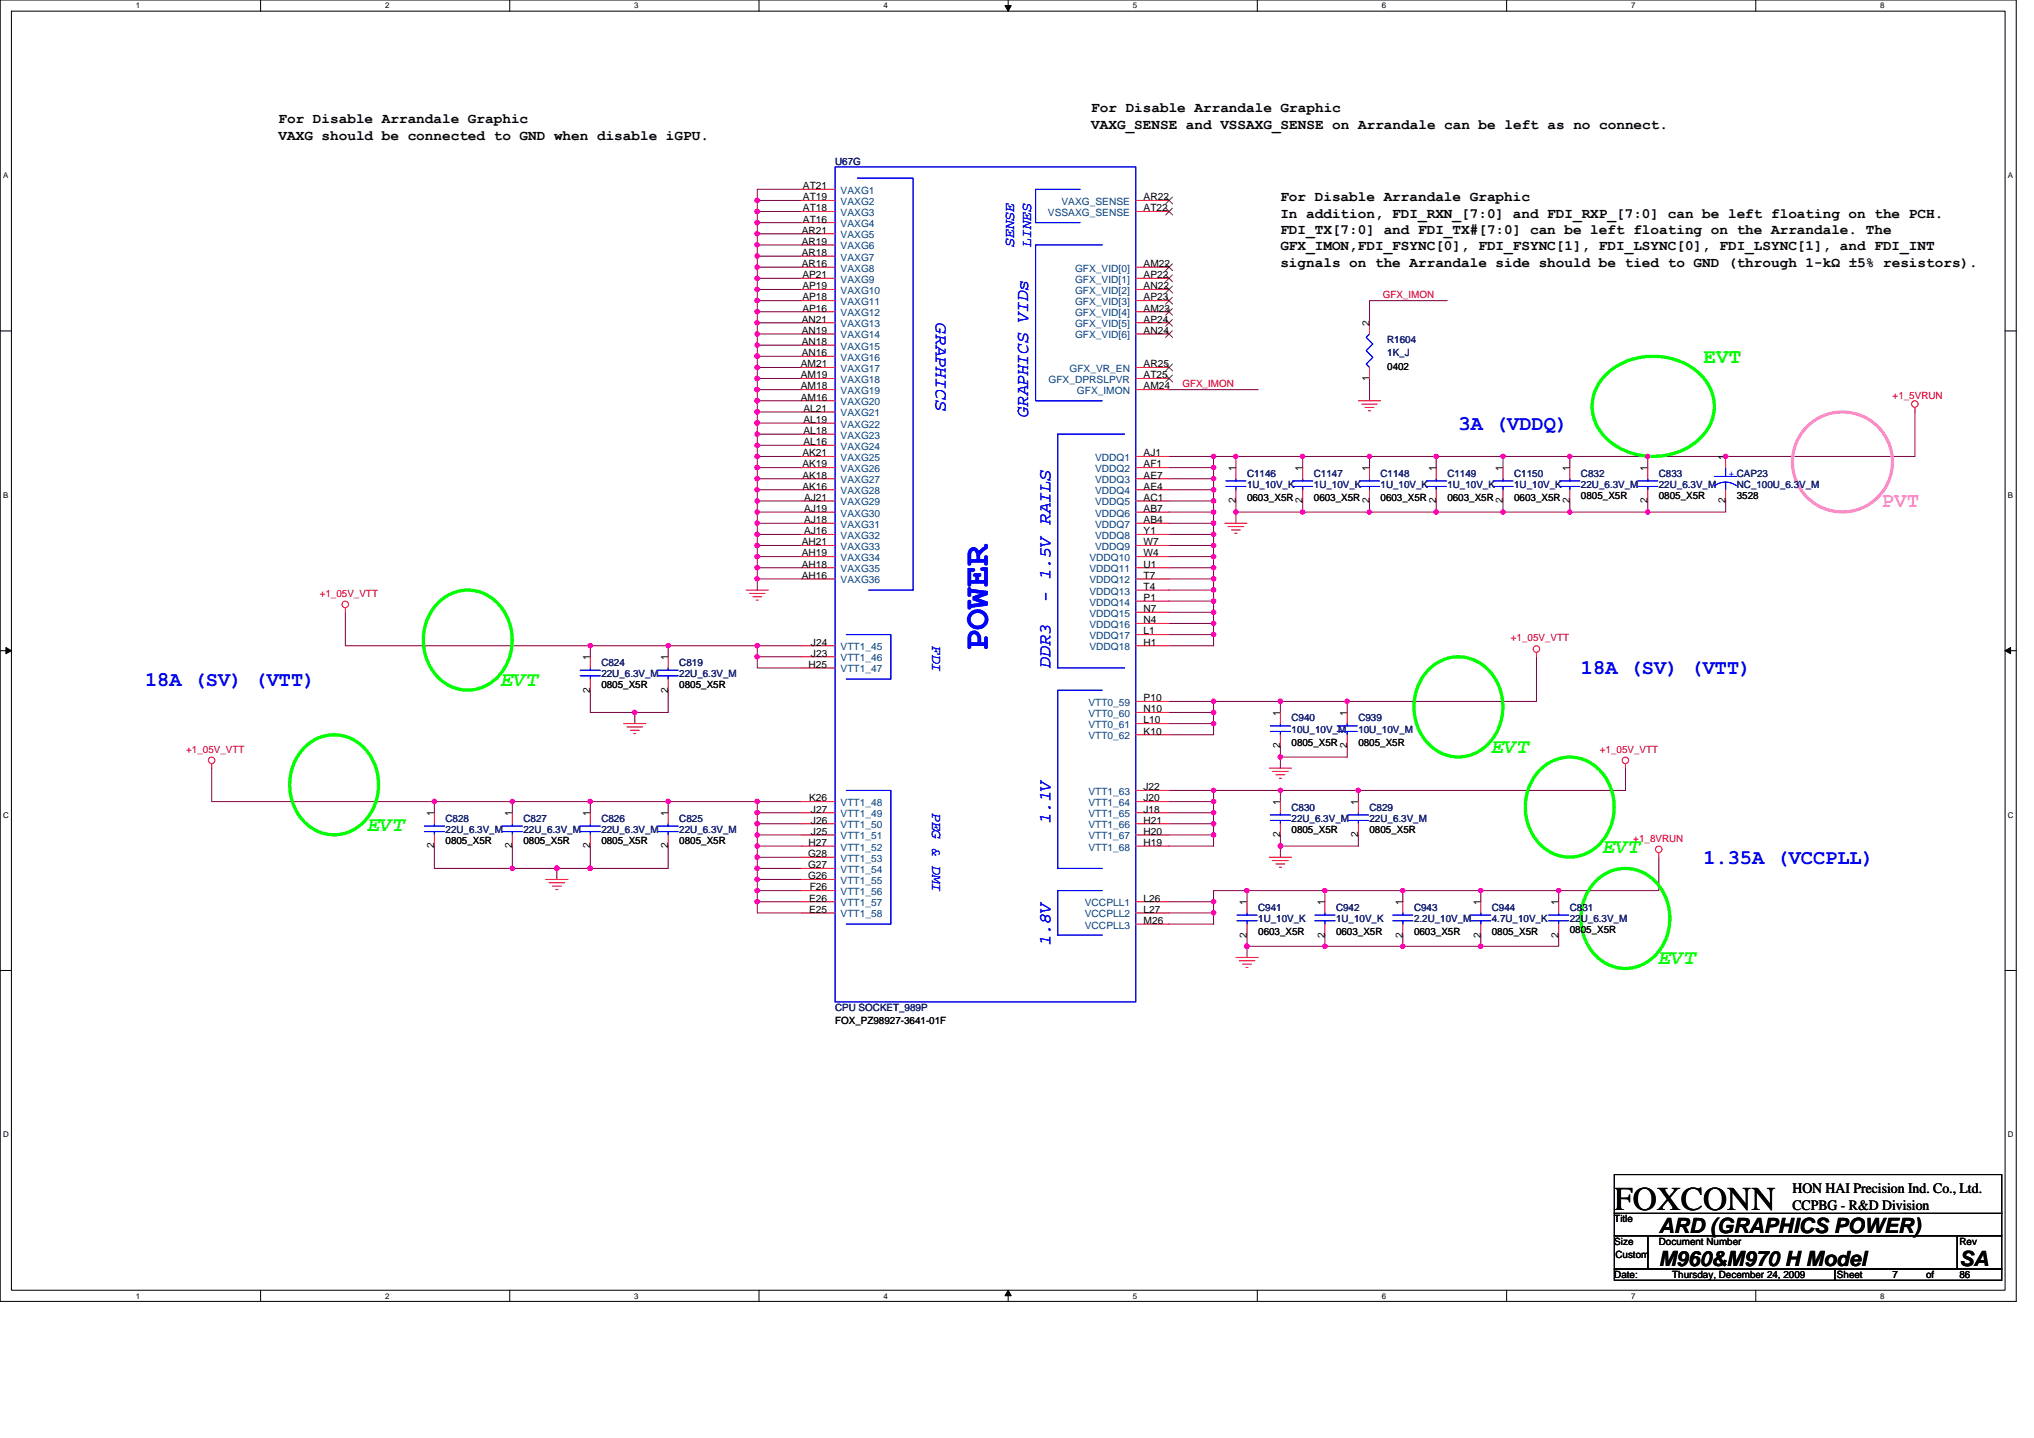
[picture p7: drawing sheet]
<svg xmlns="http://www.w3.org/2000/svg" width="297mm" height="210mm" viewBox="0 0 297 210" stroke-linecap="round" stroke-linejoin="round" font-family="sans-serif">
<defs><g id="words">
<text font-size="5.2" fill="#00f" x="144.2" y="95.1" transform="rotate(-90 144.2 95.1)">POWER</text>
<text font-size="4.9" x="235.8" y="176.7">FOXCONN</text>
<g font-size="3.1" fill="#0f0">
<text x="248.8" y="53">EVT</text>
<text x="73.2" y="100.1">EVT</text>
<text x="217.9" y="109.9">EVT</text>
<text x="53.7" y="121.3">EVT</text>
<text x="234.1" y="124.5">EVT</text>
<text x="242.2" y="140.8">EVT</text>
</g>
<g font-size="3.1" fill="#00f">
<text x="213" y="62.7">3A (VDDQ)</text>
<text x="21.2" y="100.1">18A (SV) (VTT)</text>
<text x="230.9" y="98.5">18A (SV) (VTT)</text>
<text x="248.8" y="126.1">1.35A (VCCPLL)</text>
</g>
<text font-size="3.1" fill="#ff80ff" x="274.8" y="74.1">PVT</text>
<g font-size="3.1">
<text x="242.2" y="184.9">M960&amp;M970 H Model</text>
<text x="242.2" y="180">ARD (GRAPHICS POWER)</text>
<text x="286.1" y="184.9">SA</text>
</g>
<g font-size="2.6" fill="#00f">
<text x="136.7" y="47.1" transform="rotate(90 136.7 47.1)">GRAPHICS</text>
<text x="150.2" y="61" transform="rotate(-90 150.2 61)">GRAPHICS VIDs</text>
<text x="153.4" y="87.9" transform="rotate(-90 153.4 87.9)">- 1.5V RAILS</text>
<text x="153.4" y="97.5" transform="rotate(-90 153.4 97.5)">DDR3</text>
<text x="153.4" y="120.3" transform="rotate(-90 153.4 120.3)">1.1V</text>
<text x="153.4" y="138.2" transform="rotate(-90 153.4 138.2)">1.8V</text>
</g>
<g font-size="2.1">
<text x="159.4" y="16.4">For Disable Arrandale Graphic</text>
<text x="40.7" y="18">For Disable Arrandale Graphic</text>
<text x="40.7" y="20.4">VAXG should be connected to GND when disable iGPU.</text>
<text x="159.4" y="18.8">VAXG_SENSE and VSSAXG_SENSE on Arrandale can be left as no connect.</text>
<text x="187" y="29.4">For Disable Arrandale Graphic</text>
<text x="187" y="31.8">In addition, FDI_RXN_[7:0] and FDI_RXP_[7:0] can be left floating on the PCH.</text>
<text x="187" y="34.2">FDI_TX[7:0] and FDI_TX#[7:0] can be left floating on the Arrandale. The</text>
<text x="187" y="36.6">GFX_IMON,FDI_FSYNC[0], FDI_FSYNC[1], FDI_LSYNC[0], FDI_LSYNC[1], and FDI_INT</text>
<text x="187" y="39">signals on the Arrandale side should be tied to GND (through 1-kΩ ±5% resistors).</text>
<text x="261.8" y="174.2">HON HAI Precision Ind. Co., Ltd.</text>
<text x="261.8" y="176.6">CCPBG - R&amp;D Division</text>
</g>
<g font-size="2.1" fill="#00f">
<text x="148.1" y="36.1" transform="rotate(-90 148.1 36.1)">SENSE</text>
<text x="150.6" y="36.1" transform="rotate(-90 150.6 36.1)">LINES</text>
<text x="136.1" y="94.3" transform="rotate(90 136.1 94.3)">FDI</text>
<text x="136.1" y="118.7" transform="rotate(90 136.1 118.7)">PEG &amp; DMI</text>
</g>
<g font-size="1.5">
<text x="117.3" y="27.6">AT21</text>
<text x="117.3" y="29.3">AT19</text>
<text x="167" y="29.3">AR22</text>
<text x="117.1" y="34.1">AR21</text>
<text x="117.1" y="35.8">AR19</text>
<text x="117.3" y="30.9">AT18</text>
<text x="117.3" y="32.5">AT16</text>
<text x="167" y="30.9">AT22</text>
<text x="117.1" y="37.4">AR18</text>
<text x="117.1" y="39">AR16</text>
<text x="117.2" y="40.6">AP21</text>
<text x="167" y="39">AM22</text>
<text x="167" y="40.6">AP22</text>
<text x="117.1" y="47.1">AN21</text>
<text x="117.2" y="42.2">AP19</text>
<text x="117.2" y="43.9">AP18</text>
<text x="117.2" y="45.5">AP16</text>
<text x="167" y="42.2">AN22</text>
<text x="167" y="43.9">AP23</text>
<text x="167" y="45.5">AM23</text>
<text x="167" y="47.1">AP24</text>
<text x="200" y="47.6" transform="rotate(-90 200 47.6)">2</text>
<text x="116.9" y="53.6">AM21</text>
<text x="117.1" y="48.7">AN19</text>
<text x="117.1" y="50.4">AN18</text>
<text x="117.1" y="52">AN16</text>
<text x="167" y="48.7">AN24</text>
<text x="167" y="53.6">AR25</text>
<text x="202.6" y="54">0402</text>
<text x="116.9" y="55.2">AM19</text>
<text x="116.9" y="56.9">AM18</text>
<text x="116.9" y="58.5">AM16</text>
<text x="167" y="55.2">AT25</text>
<text x="167" y="56.9">AM24</text>
<text x="200" y="55.6" transform="rotate(-90 200 55.6)">1</text>
<text x="117.3" y="60.1">AL21</text>
<text x="117.3" y="61.8">AL19</text>
<text x="117.3" y="63.4">AL18</text>
<text x="117.3" y="65">AL16</text>
<text x="117.2" y="66.6">AK21</text>
<text x="117.2" y="68.3">AK19</text>
<text x="117.2" y="69.9">AK18</text>
<text x="117.2" y="71.5">AK16</text>
<text x="167" y="66.6">AJ1</text>
<text x="167" y="68.3">AF1</text>
<text x="167" y="69.9">AE7</text>
<text x="167" y="71.5">AE4</text>
<text x="180.5" y="68.8" transform="rotate(-90 180.5 68.8)">1</text>
<text x="190.2" y="68.8" transform="rotate(-90 190.2 68.8)">1</text>
<text x="200" y="68.8" transform="rotate(-90 200 68.8)">1</text>
<text x="209.7" y="68.8" transform="rotate(-90 209.7 68.8)">1</text>
<text x="219.5" y="68.8" transform="rotate(-90 219.5 68.8)">1</text>
<text x="229.2" y="68.8" transform="rotate(-90 229.2 68.8)">1</text>
<text x="240.6" y="68.8" transform="rotate(-90 240.6 68.8)">1</text>
<text x="252" y="67.1" transform="rotate(-90 252 67.1)">1</text>
<text x="117.4" y="73.1">AJ21</text>
<text x="117.4" y="74.8">AJ19</text>
<text x="117.4" y="76.4">AJ18</text>
<text x="167" y="73.1">AC1</text>
<text x="167" y="74.8">AB7</text>
<text x="167" y="76.4">AB4</text>
<text x="180.5" y="73.5" transform="rotate(-90 180.5 73.5)">2</text>
<text x="182.1" y="73.2">0603_X5R</text>
<text x="190.2" y="73.5" transform="rotate(-90 190.2 73.5)">2</text>
<text x="191.9" y="73.2">0603_X5R</text>
<text x="200" y="73.5" transform="rotate(-90 200 73.5)">2</text>
<text x="201.6" y="73.2">0603_X5R</text>
<text x="209.7" y="73.5" transform="rotate(-90 209.7 73.5)">2</text>
<text x="211.4" y="73.2">0603_X5R</text>
<text x="219.5" y="73.5" transform="rotate(-90 219.5 73.5)">2</text>
<text x="221.1" y="73.2">0603_X5R</text>
<text x="229.2" y="73.5" transform="rotate(-90 229.2 73.5)">2</text>
<text x="230.9" y="72.8">0805_X5R</text>
<text x="240.6" y="73.5" transform="rotate(-90 240.6 73.5)">2</text>
<text x="242.2" y="72.8">0805_X5R</text>
<text x="252" y="73.5" transform="rotate(-90 252 73.5)">2</text>
<text x="253.6" y="72.8">3528</text>
<text x="117.1" y="79.6">AH21</text>
<text x="117.1" y="81.3">AH19</text>
<text x="117.1" y="82.9">AH18</text>
<text x="117.4" y="78">AJ16</text>
<text x="167" y="78">Y1</text>
<text x="167" y="79.6">W7</text>
<text x="167" y="81.3">W4</text>
<text x="167" y="82.9">U1</text>
<text x="117.1" y="84.5">AH16</text>
<text x="167" y="84.5">T7</text>
<text x="167" y="86.1">T4</text>
<text x="167" y="87.8">P1</text>
<text x="167" y="89.4">N7</text>
<text x="118.4" y="94.3">J24</text>
<text x="118.4" y="95.9">J23</text>
<text x="167" y="91">N4</text>
<text x="167" y="92.6">L1</text>
<text x="167" y="94.3">H1</text>
<text x="86.2" y="101.1" transform="rotate(-90 86.2 101.1)">2</text>
<text x="86.2" y="96.4" transform="rotate(-90 86.2 96.4)">1</text>
<text x="87.8" y="100.5">0805_X5R</text>
<text x="97.6" y="101.1" transform="rotate(-90 97.6 101.1)">2</text>
<text x="97.6" y="96.4" transform="rotate(-90 97.6 96.4)">1</text>
<text x="99.2" y="100.5">0805_X5R</text>
<text x="118.1" y="97.5">H25</text>
<text x="167" y="102.4">P10</text>
<text x="167" y="104">N10</text>
<text x="167" y="105.6">L10</text>
<text x="167" y="107.3">K10</text>
<text x="187" y="104.5" transform="rotate(-90 187 104.5)">1</text>
<text x="196.7" y="104.5" transform="rotate(-90 196.7 104.5)">1</text>
<text x="187" y="109.3" transform="rotate(-90 187 109.3)">2</text>
<text x="188.6" y="108.9">0805_X5R</text>
<text x="196.7" y="109.3" transform="rotate(-90 196.7 109.3)">2</text>
<text x="198.4" y="108.9">0805_X5R</text>
<text x="63.4" y="119.1" transform="rotate(-90 63.4 119.1)">1</text>
<text x="74.8" y="119.1" transform="rotate(-90 74.8 119.1)">1</text>
<text x="86.2" y="119.1" transform="rotate(-90 86.2 119.1)">1</text>
<text x="97.6" y="119.1" transform="rotate(-90 97.6 119.1)">1</text>
<text x="118.2" y="117">K26</text>
<text x="118.4" y="118.7">J27</text>
<text x="167" y="115.4">J22</text>
<text x="167" y="117">J20</text>
<text x="167" y="118.7">J18</text>
<text x="187" y="117.5" transform="rotate(-90 187 117.5)">1</text>
<text x="198.3" y="117.5" transform="rotate(-90 198.3 117.5)">1</text>
<text x="63.4" y="123.9" transform="rotate(-90 63.4 123.9)">2</text>
<text x="65.1" y="123.2">0805_X5R</text>
<text x="74.8" y="123.9" transform="rotate(-90 74.8 123.9)">2</text>
<text x="76.5" y="123.2">0805_X5R</text>
<text x="86.2" y="123.9" transform="rotate(-90 86.2 123.9)">2</text>
<text x="87.8" y="123.2">0805_X5R</text>
<text x="97.6" y="123.9" transform="rotate(-90 97.6 123.9)">2</text>
<text x="99.2" y="123.2">0805_X5R</text>
<text x="118" y="125.2">G28</text>
<text x="118.1" y="123.5">H27</text>
<text x="118.4" y="120.3">J26</text>
<text x="118.4" y="121.9">J25</text>
<text x="167" y="120.3">H21</text>
<text x="167" y="121.9">H20</text>
<text x="167" y="123.5">H19</text>
<text x="187" y="122.3" transform="rotate(-90 187 122.3)">2</text>
<text x="188.6" y="121.6">0805_X5R</text>
<text x="198.3" y="122.3" transform="rotate(-90 198.3 122.3)">2</text>
<text x="200" y="121.6">0805_X5R</text>
<text x="118" y="126.8">G27</text>
<text x="118" y="128.4">G26</text>
<text x="118.2" y="131.7">E26</text>
<text x="118.3" y="130">F26</text>
<text x="167" y="131.7">L26</text>
<text x="118.2" y="133.3">E25</text>
<text x="167" y="133.3">L27</text>
<text x="167" y="134.9">M26</text>
<text x="182.1" y="136.9" transform="rotate(-90 182.1 136.9)">2</text>
<text x="182.1" y="132.2" transform="rotate(-90 182.1 132.2)">1</text>
<text x="183.7" y="136.6">0603_X5R</text>
<text x="193.5" y="136.9" transform="rotate(-90 193.5 136.9)">2</text>
<text x="193.5" y="132.2" transform="rotate(-90 193.5 132.2)">1</text>
<text x="195.1" y="136.6">0603_X5R</text>
<text x="204.8" y="136.9" transform="rotate(-90 204.8 136.9)">2</text>
<text x="204.8" y="132.2" transform="rotate(-90 204.8 132.2)">1</text>
<text x="206.5" y="136.6">0603_X5R</text>
<text x="216.2" y="136.9" transform="rotate(-90 216.2 136.9)">2</text>
<text x="216.2" y="132.2" transform="rotate(-90 216.2 132.2)">1</text>
<text x="217.9" y="136.6">0805_X5R</text>
<text x="227.6" y="136.9" transform="rotate(-90 227.6 136.9)">2</text>
<text x="227.6" y="132.2" transform="rotate(-90 227.6 132.2)">1</text>
<text x="229.3" y="136.2">0805_X5R</text>
<text x="122" y="149.6">FOX_PZ98927-3641-01F</text>
<text x="235.8" y="178.5">Title</text>
<text x="235.8" y="181.8">Size</text>
<text x="235.9" y="183.7">Custom</text>
<text x="242.2" y="181.8">Document Number</text>
<text x="286.1" y="181.8">Rev</text>
<text x="235.8" y="186.6">Date:</text>
<text x="244.2" y="186.6">Thursday, December 24, 2009</text>
<text x="268.3" y="186.6">Sheet</text>
<text x="276.4" y="186.6">7</text>
<text x="281.3" y="186.6">of</text>
<text x="286.1" y="186.6">86</text>
</g>
<g font-size="1.5" fill="#000080">
<text x="122" y="24.1">U67G</text>
<text x="202.6" y="50.1">R1604</text>
<text x="202.6" y="52">1K_J</text>
<text x="182.1" y="69.6">C1146</text>
<text x="182.1" y="71.2">1U_10V_K</text>
<text x="191.9" y="69.6">C1147</text>
<text x="191.9" y="71.2">1U_10V_K</text>
<text x="201.6" y="69.6">C1148</text>
<text x="201.6" y="71.2">1U_10V_K</text>
<text x="211.4" y="69.6">C1149</text>
<text x="211.4" y="71.2">1U_10V_K</text>
<text x="221.1" y="69.6">C1150</text>
<text x="221.1" y="71.2">1U_10V_K</text>
<text x="230.9" y="69.6">C832</text>
<text x="230.9" y="71.2">22U_6.3V_M</text>
<text x="242.2" y="69.6">C833</text>
<text x="242.2" y="71.2">22U_6.3V_M</text>
<text x="253.6" y="71.2">NC_100U_6.3V_M</text>
<text x="87.8" y="97.2">C824</text>
<text x="87.8" y="98.8">22U_6.3V_M</text>
<text x="99.2" y="97.2">C819</text>
<text x="99.2" y="98.8">22U_6.3V_M</text>
<text x="188.6" y="105.3">C940</text>
<text x="188.6" y="107">10U_10V_M</text>
<text x="198.4" y="105.3">C939</text>
<text x="198.4" y="107">10U_10V_M</text>
<text x="65.1" y="120">C828</text>
<text x="76.5" y="120">C827</text>
<text x="87.8" y="120">C826</text>
<text x="99.2" y="120">C825</text>
<text x="188.6" y="118.4">C830</text>
<text x="188.6" y="120">22U_6.3V_M</text>
<text x="200" y="118.4">C829</text>
<text x="200" y="120">22U_6.3V_M</text>
<text x="65.1" y="121.6">22U_6.3V_M</text>
<text x="76.5" y="121.6">22U_6.3V_M</text>
<text x="87.8" y="121.6">22U_6.3V_M</text>
<text x="99.2" y="121.6">22U_6.3V_M</text>
<text x="183.7" y="133">C941</text>
<text x="183.7" y="134.6">1U_10V_K</text>
<text x="195.1" y="133">C942</text>
<text x="195.1" y="134.6">1U_10V_K</text>
<text x="206.5" y="133">C943</text>
<text x="206.5" y="134.6">2.2U_10V_M</text>
<text x="217.9" y="133">C944</text>
<text x="217.9" y="134.6">4.7U_10V_K</text>
<text x="229.3" y="133">C831</text>
<text x="229.3" y="134.6">22U_6.3V_M</text>
<text x="122" y="147.6">CPU SOCKET_989P</text>
</g>
<g font-size="1.5" fill="#004080">
<text x="122.8" y="28.3">VAXG1</text>
<text x="122.8" y="29.9">VAXG2</text>
<text x="155" y="29.9">VAXG_SENSE</text>
<text x="122.8" y="31.5">VAXG3</text>
<text x="122.8" y="33.2">VAXG4</text>
<text x="122.8" y="34.8">VAXG5</text>
<text x="153" y="31.5">VSSAXG_SENSE</text>
<text x="122.8" y="36.4">VAXG6</text>
<text x="122.8" y="38.1">VAXG7</text>
<text x="122.8" y="39.7">VAXG8</text>
<text x="122.8" y="41.3">VAXG9</text>
<text x="157" y="39.7">GFX_VID[0]</text>
<text x="157" y="41.3">GFX_VID[1]</text>
<text x="122.8" y="42.9">VAXG10</text>
<text x="122.8" y="44.6">VAXG11</text>
<text x="122.8" y="46.2">VAXG12</text>
<text x="122.8" y="47.8">VAXG13</text>
<text x="157" y="42.9">GFX_VID[2]</text>
<text x="157" y="44.6">GFX_VID[3]</text>
<text x="157" y="46.2">GFX_VID[4]</text>
<text x="157" y="47.8">GFX_VID[5]</text>
<text x="122.8" y="49.4">VAXG14</text>
<text x="122.8" y="51.1">VAXG15</text>
<text x="122.8" y="52.7">VAXG16</text>
<text x="157" y="49.4">GFX_VID[6]</text>
<text x="122.8" y="54.3">VAXG17</text>
<text x="122.8" y="55.9">VAXG18</text>
<text x="122.8" y="57.6">VAXG19</text>
<text x="122.8" y="59.2">VAXG20</text>
<text x="153.1" y="55.9">GFX_DPRSLPVR</text>
<text x="156.2" y="54.3">GFX_VR_EN</text>
<text x="157.3" y="57.6">GFX_IMON</text>
<text x="122.8" y="60.8">VAXG21</text>
<text x="122.8" y="62.4">VAXG22</text>
<text x="122.8" y="64.1">VAXG23</text>
<text x="122.8" y="65.7">VAXG24</text>
<text x="122.8" y="67.3">VAXG25</text>
<text x="122.8" y="68.9">VAXG26</text>
<text x="122.8" y="70.6">VAXG27</text>
<text x="159.9" y="67.3">VDDQ1</text>
<text x="159.9" y="68.9">VDDQ2</text>
<text x="159.9" y="70.6">VDDQ3</text>
<text x="122.8" y="72.2">VAXG28</text>
<text x="122.8" y="73.8">VAXG29</text>
<text x="122.8" y="75.4">VAXG30</text>
<text x="122.8" y="77.1">VAXG31</text>
<text x="159.9" y="72.2">VDDQ4</text>
<text x="159.9" y="73.8">VDDQ5</text>
<text x="159.9" y="75.4">VDDQ6</text>
<text x="159.9" y="77.1">VDDQ7</text>
<text x="122.8" y="78.7">VAXG32</text>
<text x="122.8" y="80.3">VAXG33</text>
<text x="122.8" y="81.9">VAXG34</text>
<text x="122.8" y="83.6">VAXG35</text>
<text x="159.1" y="81.9">VDDQ10</text>
<text x="159.1" y="83.6">VDDQ11</text>
<text x="159.9" y="78.7">VDDQ8</text>
<text x="159.9" y="80.3">VDDQ9</text>
<text x="122.8" y="85.2">VAXG36</text>
<text x="159.1" y="85.2">VDDQ12</text>
<text x="159.1" y="86.8">VDDQ13</text>
<text x="159.1" y="88.4">VDDQ14</text>
<text x="122.8" y="95">VTT1_45</text>
<text x="159.1" y="90.1">VDDQ15</text>
<text x="159.1" y="91.7">VDDQ16</text>
<text x="159.1" y="93.3">VDDQ17</text>
<text x="159.1" y="95">VDDQ18</text>
<text x="122.8" y="96.6">VTT1_46</text>
<text x="122.8" y="98.2">VTT1_47</text>
<text x="158.9" y="103.1">VTT0_59</text>
<text x="158.9" y="104.7">VTT0_60</text>
<text x="158.9" y="106.3">VTT0_61</text>
<text x="158.9" y="107.9">VTT0_62</text>
<text x="122.8" y="117.7">VTT1_48</text>
<text x="122.8" y="119.3">VTT1_49</text>
<text x="158.9" y="116.1">VTT1_63</text>
<text x="158.9" y="117.7">VTT1_64</text>
<text x="158.9" y="119.3">VTT1_65</text>
<text x="122.8" y="120.9">VTT1_50</text>
<text x="122.8" y="122.6">VTT1_51</text>
<text x="122.8" y="124.2">VTT1_52</text>
<text x="122.8" y="125.8">VTT1_53</text>
<text x="158.9" y="120.9">VTT1_66</text>
<text x="158.9" y="122.6">VTT1_67</text>
<text x="158.9" y="124.2">VTT1_68</text>
<text x="122.8" y="127.5">VTT1_54</text>
<text x="122.8" y="129.1">VTT1_55</text>
<text x="122.8" y="130.7">VTT1_56</text>
<text x="122.8" y="132.3">VTT1_57</text>
<text x="122.8" y="134">VTT1_58</text>
<text x="158.4" y="132.3">VCCPLL1</text>
<text x="158.4" y="134">VCCPLL2</text>
<text x="158.4" y="135.6">VCCPLL3</text>
</g>
<g font-size="1.5" fill="#f00">
<text x="201.9" y="43.6">GFX_IMON</text>
<text x="172.7" y="56.6">GFX_IMON</text>
<text x="276.4" y="58.2">+1_5VRUN</text>
<text x="46.7" y="87.1">+1_05V_VTT</text>
<text x="220.6" y="93.6">+1_05V_VTT</text>
<text x="27.2" y="109.9">+1_05V_VTT</text>
<text x="233.6" y="109.9">+1_05V_VTT</text>
<text x="238.5" y="122.9">+1_8VRUN</text>
</g>
<text font-size="1.5" fill="#00f" x="252.5" y="69.6">+ CAP23</text>
<g font-size="1.2">
<text x="19.9" y="1.2">1</text>
<text x="56.2" y="1.2">2</text>
<text x="92.6" y="1.2">3</text>
<text x="129" y="1.2">4</text>
<text x="165.4" y="1.2">5</text>
<text x="201.8" y="1.2">6</text>
<text x="238.2" y="1.2">7</text>
<text x="274.6" y="1.2">8</text>
<text x=".5" y="26">A</text>
<text x="293.2" y="26">A</text>
<text x=".5" y="72.7">B</text>
<text x="293.2" y="72.7">B</text>
<text x=".5" y="119.4">C</text>
<text x="293.2" y="119.4">C</text>
<text x=".5" y="166.1">D</text>
<text x="293.2" y="166.1">D</text>
<text x="19.9" y="189.6">1</text>
<text x="56.2" y="189.6">2</text>
<text x="92.6" y="189.6">3</text>
<text x="129" y="189.6">4</text>
<text x="165.4" y="189.6">5</text>
<text x="201.8" y="189.6">6</text>
<text x="238.2" y="189.6">7</text>
<text x="274.6" y="189.6">8</text>
</g>
</g></defs>
<path d="M0 0h294.4v190h-294.4zM1.7 1.6h291.1v186.8h-291.1z" fill="none" stroke="#000" stroke-width=".15"/>
<g fill="#fff">
<path d="M19.9 .2h.6v1.3h-.6z"/>
<path d="M19.9 188.6h.6v1.3h-.6z"/>
</g>
<path d="M38.1 0v1.6M38.1 188.4v1.6" fill="none" stroke="#000" stroke-width=".15"/>
<g fill="#fff">
<path d="M56.2 .2h.7v1.3h-.7z"/>
<path d="M56.2 188.6h.7v1.3h-.7z"/>
</g>
<path d="M74.4 0v1.6M74.4 188.4v1.6" fill="none" stroke="#000" stroke-width=".15"/>
<g fill="#fff">
<path d="M92.6 .2h.7v1.3h-.7z"/>
<path d="M92.6 188.6h.7v1.3h-.7z"/>
</g>
<path d="M110.8 0v1.6M110.8 188.4v1.6" fill="none" stroke="#000" stroke-width=".15"/>
<g fill="#fff">
<path d="M129 .2h.7v1.3h-.7z"/>
<path d="M129 188.6h.7v1.3h-.7z"/>
</g>
<path d="M147.2 0v1.6M147.2 188.4v1.6" fill="none" stroke="#000" stroke-width=".15"/>
<path d="M146.8 .8h.9l-.5 .8zM147.2 188.4l.5 .8h-.9z" fill="#000" stroke="#000" stroke-width=".15"/>
<g fill="#fff">
<path d="M165.4 .2h.6v1.3h-.6z"/>
<path d="M165.4 188.6h.6v1.3h-.6z"/>
</g>
<path d="M183.6 0v1.6M183.6 188.4v1.6" fill="none" stroke="#000" stroke-width=".15"/>
<g fill="#fff">
<path d="M201.8 .2h.6v1.3h-.6z"/>
<path d="M201.8 188.6h.6v1.3h-.6z"/>
</g>
<path d="M220 0v1.6M220 188.4v1.6" fill="none" stroke="#000" stroke-width=".15"/>
<g fill="#fff">
<path d="M238.2 .2h.6v1.3h-.6z"/>
<path d="M238.2 188.6h.6v1.3h-.6z"/>
</g>
<path d="M256.4 0v1.6M256.4 188.4v1.6" fill="none" stroke="#000" stroke-width=".15"/>
<g fill="#fff">
<path d="M274.6 .2h.6v1.3h-.6z"/>
<path d="M274.6 188.6h.6v1.3h-.6z"/>
<path d="M.5 25h.7v1.3h-.7z"/>
<path d="M293.2 25h.8v1.3h-.8z"/>
<path d="M.5 71.7h.7v1.3h-.7z"/>
<path d="M293.2 71.7h.8v1.3h-.8z"/>
</g>
<path d="M0 48.3h1.7M292.8 48.3h1.6" fill="none" stroke="#000" stroke-width=".15"/>
<g fill="#fff">
<path d="M.5 118.4h.8v1.3h-.8z"/>
<path d="M293.2 118.4h.9v1.3h-.9z"/>
</g>
<path d="M0 95h1.7M292.8 95h1.6" fill="none" stroke="#000" stroke-width=".15"/>
<path d="M.9 94.6l.8 .4-.8 .5zM292.8 95l.8-.4v.9z" fill="#000" stroke="#000" stroke-width=".15"/>
<g fill="#fff">
<path d="M.5 165.1h.8v1.2h-.8z"/>
<path d="M293.2 165.1h.9v1.2h-.9z"/>
</g>
<path d="M0 141.7h1.7M292.8 141.7h1.6M235.8 171.5h56.5v5.7h-56.5zM235.8 177.2h56.5v3.2h-56.5zM235.8 180.4h4.8v4.9h-4.8zM235.8 185.3h32.1v1.6h-32.1zM240.6 180.4h45.2v4.9h-45.2zM267.9 185.3h24.4v1.6h-24.4zM285.8 180.4h6.5v4.9h-6.5z" fill="none" stroke="#000" stroke-width=".15"/>
<g fill="none" stroke="#800040" stroke-width=".15">
<path d="M110.6 30.9v3.2M110.6 34.1v1.7M110.6 37.4v1.6M110.6 39v1.6M110.6 35.8v1.6M110.6 29.3v1.6h6.5M110.6 32.5h6.5M110.6 34.1h6.5M110.6 35.8h6.5M110.6 37.4h6.5M110.6 39h6.5M117.1 27.6h-6.5v1.7h6.5"/>
<path d="M110.6 42.3v1.6M110.6 43.9v1.6M110.6 40.6v1.7M110.6 53.7v1.6M110.6 52v1.7M110.6 48.8v1.6M110.6 47.1v1.7M110.6 45.5v1.6M110.6 56.9v1.6M110.6 55.3v1.6M110.6 58.5v1.7M110.6 50.4v1.6"/>
<path d="M110.6 40.6h6.5M110.6 42.3h6.5M110.6 43.9h6.5M110.6 45.5h6.5M110.6 47.1h6.5M110.6 56.9h6.5M110.6 58.5h6.5M110.6 48.8h6.5M110.6 50.4h6.5M110.6 52h6.5M110.6 53.7h6.5M110.6 55.3h6.5"/>
<path d="M170.7 56.9h13M200 55.3v3.2M211.4 43.9h-11.4v3.2M110.6 61.8v1.6M110.6 63.4v1.6M110.6 60.2v1.6M110.6 71.5v1.7M110.6 68.3v1.6M110.6 73.2v1.6M110.6 79.7v1.6M110.6 69.9v1.6M110.6 74.8v3.2"/>
<path d="M110.6 65v1.7M110.6 66.7v1.6M110.6 78v1.7M110.6 60.2h6.5M110.6 61.8h6.5M110.6 63.4h6.5M110.6 65h6.5M110.6 66.7h6.5M110.6 76.4h6.5M110.6 78h6.5M110.6 79.7h6.5M110.6 68.3h6.5"/>
<path d="M110.6 69.9h6.5M110.6 71.5h6.5M110.6 73.2h6.5M110.6 74.8h6.5M170.7 76.4h6.5M170.7 78h6.5M170.7 71.5h6.5M170.7 73.2h6.5M170.7 66.7h6.5M170.7 68.3h6.5M170.7 79.7h6.5M170.7 74.8h6.5"/>
<path d="M170.7 69.9h6.5M177.2 78v1.7M177.2 69.9v1.6M177.2 76.4v1.6M177.2 66.7v1.6M177.2 74.8v1.6M177.2 68.3v1.6M177.2 71.5v1.7M177.2 73.2v1.6M177.2 79.7v1.6M177.2 66.7h3.3M180.5 66.7v1.6"/>
<path d="M180.5 73.2v1.6M180.5 66.7h9.7v1.6M190.2 66.7h9.8v1.6M190.2 74.8h-9.7v1.6M190.2 73.2v1.6M200 66.7h9.7v1.6M200 74.8h9.7M200 73.2v1.6h-9.8M209.7 66.7h9.8v1.6M209.7 73.2v1.6M219.5 66.7h9.8v1.6M219.5 74.8h9.8"/>
<path d="M219.5 73.2v1.6h-9.8M229.3 74.8h11.3M229.3 73.2v1.6M229.3 66.7h11.3M240.6 66.7v1.6M240.6 73.2v1.6M252 73.2v1.6h-11.4M279.7 60.2v6.5h-39.1M50.4 89.4v4.9h35.8M86.2 94.3v1.6M86.2 94.3h11.4M97.6 94.3h13v1.6"/>
<path d="M97.6 94.3v1.6M110.6 82.9v1.6M110.6 81.3v1.6M110.6 84.5v1.7M110.6 84.5h6.5M110.6 81.3h6.5M110.6 82.9h6.5M110.6 95.9v1.6h6.5M110.6 94.3h6.5M110.6 95.9h6.5M170.7 91h6.5M170.7 92.7h6.5"/>
<path d="M170.7 86.2h6.5M170.7 87.8h6.5M170.7 81.3h6.5M170.7 82.9h6.5M170.7 89.4h6.5M170.7 84.5h6.5M177.2 92.7v1.6h-6.5M177.2 82.9v1.6M177.2 84.5v1.7M177.2 91v1.7M177.2 87.8v1.6M177.2 89.4v1.6"/>
<path d="M177.2 81.3v1.6M177.2 86.2v1.6M224.4 95.9v6.5h-27.7M30.9 112.2v4.9h32.5M63.4 117.1v1.6M63.4 117.1h11.4v1.6M74.8 117.1h11.4M86.2 100.8v3.2h6.5v1.7M86.2 117.1h11.4M86.2 117.1v1.6M97.6 117.1h13M97.6 100.8v3.2h-4.9"/>
<path d="M97.6 117.1v1.6M110.6 118.7v1.6M110.6 117.1v1.6M110.6 117.1h6.5M110.6 118.7h6.5M170.7 105.7h6.5M170.7 115.4h6.5M170.7 117.1h6.5M170.7 118.7h6.5M170.7 102.4h6.5M170.7 104h6.5M177.2 104v1.7"/>
<path d="M177.2 105.7v1.6h-6.5M177.2 115.4v1.7M177.2 118.7v1.6M177.2 117.1v1.6M177.2 115.4h9.8M187 108.9v1.7M187 102.4h-9.8v1.6M187 110.6v1.6M196.7 108.9v1.7h-9.7M196.7 102.4v1.6M196.7 102.4h-9.7v1.6M198.4 115.4v1.7"/>
<path d="M198.4 115.4h-11.4v1.7M237.4 112.2v3.2h-39M63.4 123.5v3.3h11.4M74.8 123.5v3.3h6.5M81.3 126.8v1.6M81.3 126.8h4.9M86.2 123.5v3.3M97.6 123.5v3.3h-11.4M110.6 131.7v1.6h6.5M110.6 121.9v1.6M110.6 123.5v1.7M110.6 130v1.7"/>
<path d="M110.6 120.3v1.6M110.6 125.2v3.2M110.6 128.4v1.6M110.6 126.8h6.5M110.6 128.4h6.5M110.6 130h6.5M110.6 131.7h6.5M110.6 120.3h6.5M110.6 121.9h6.5M110.6 123.5h6.5M110.6 125.2h6.5M170.7 133.3h6.5"/>
<path d="M170.7 131.7h6.5M170.7 121.9h6.5M170.7 120.3h6.5M177.2 121.9v1.6h-6.5M177.2 120.3v1.6M177.2 131.7v3.2h-6.5M182.1 136.5v1.7M182.1 130h-4.9v1.7M182.1 138.2v1.6M182.1 138.2h11.4M187 123.5v1.7M187 121.9v1.6"/>
<path d="M193.5 130h-11.4v1.7M193.5 136.5v1.7M198.4 121.9v1.6h-11.4M204.9 136.5v1.7h-11.4M204.9 130h-11.4v1.7M216.3 130h-11.4v1.7M216.3 136.5v1.7h-11.4M227.6 136.5v1.7h-11.3M227.6 130h-11.3v1.7M227.6 130v1.7M242.2 125.2v4.8h-14.6"/>
</g>
<g fill="#f0f" stroke="#f0f" stroke-width=".15">
<circle cx="110.6" cy="84.5" r=".32"/>
<circle cx="110.6" cy="29.2" r=".32"/>
<circle cx="110.6" cy="32.5" r=".32"/>
<circle cx="110.6" cy="30.9" r=".32"/>
<circle cx="110.6" cy="34.1" r=".31"/>
<circle cx="110.6" cy="37.4" r=".32"/>
<circle cx="110.6" cy="39" r=".32"/>
<circle cx="110.6" cy="40.6" r=".32"/>
<circle cx="110.6" cy="42.3" r=".31"/>
<circle cx="110.6" cy="43.9" r=".32"/>
<circle cx="110.6" cy="35.7" r=".32"/>
<circle cx="110.6" cy="47.1" r=".32"/>
<circle cx="110.6" cy="56.9" r=".32"/>
<circle cx="110.6" cy="58.5" r=".31"/>
<circle cx="110.6" cy="60.1" r=".32"/>
<circle cx="110.6" cy="61.8" r=".32"/>
<circle cx="110.6" cy="65" r=".32"/>
<circle cx="110.6" cy="52" r=".32"/>
<circle cx="110.6" cy="53.6" r=".32"/>
<circle cx="110.6" cy="48.8" r=".32"/>
<circle cx="110.6" cy="63.4" r=".32"/>
<circle cx="110.6" cy="45.5" r=".32"/>
<circle cx="110.6" cy="55.3" r=".32"/>
<circle cx="110.6" cy="50.4" r=".31"/>
<circle cx="110.6" cy="66.6" r=".31"/>
<circle cx="110.6" cy="76.4" r=".32"/>
<circle cx="110.6" cy="78" r=".32"/>
<circle cx="110.6" cy="79.6" r=".32"/>
<circle cx="110.6" cy="81.3" r=".32"/>
<circle cx="110.6" cy="82.9" r=".31"/>
<circle cx="110.6" cy="68.3" r=".32"/>
<circle cx="110.6" cy="73.1" r=".32"/>
<circle cx="110.6" cy="74.8" r=".31"/>
<circle cx="110.6" cy="71.5" r=".32"/>
<circle cx="110.6" cy="69.9" r=".32"/>
<circle cx="110.6" cy="95.9" r=".32"/>
<circle cx="110.6" cy="94.3" r=".32"/>
<circle cx="97.6" cy="94.3" r=".32"/>
<circle cx="92.7" cy="104" r=".32"/>
<circle cx="86.2" cy="117" r=".32"/>
<circle cx="74.8" cy="117" r=".32"/>
<circle cx="86.2" cy="126.8" r=".32"/>
<circle cx="97.6" cy="117" r=".32"/>
<circle cx="110.6" cy="117" r=".32"/>
<circle cx="110.6" cy="126.8" r=".32"/>
<circle cx="110.6" cy="128.4" r=".32"/>
<circle cx="110.6" cy="130" r=".32"/>
<circle cx="110.6" cy="131.7" r=".31"/>
<circle cx="110.6" cy="118.7" r=".32"/>
<circle cx="110.6" cy="123.5" r=".31"/>
<circle cx="110.6" cy="125.2" r=".32"/>
<circle cx="110.6" cy="121.9" r=".32"/>
<circle cx="110.6" cy="120.3" r=".32"/>
<circle cx="74.8" cy="126.8" r=".32"/>
<circle cx="81.3" cy="126.8" r=".32"/>
<circle cx="177.2" cy="102.4" r=".32"/>
<circle cx="177.2" cy="104" r=".32"/>
<circle cx="187" cy="102.4" r=".32"/>
<circle cx="177.2" cy="105.7" r=".32"/>
<circle cx="187" cy="110.5" r=".32"/>
<circle cx="177.2" cy="121.9" r=".32"/>
<circle cx="177.2" cy="117" r=".32"/>
<circle cx="177.2" cy="120.3" r=".32"/>
<circle cx="177.2" cy="118.7" r=".32"/>
<circle cx="177.2" cy="115.4" r=".31"/>
<circle cx="187" cy="115.4" r=".31"/>
<circle cx="198.4" cy="115.4" r=".31"/>
<circle cx="187" cy="123.5" r=".31"/>
<circle cx="177.2" cy="131.7" r=".31"/>
<circle cx="177.2" cy="133.3" r=".32"/>
<circle cx="227.6" cy="130" r=".32"/>
<circle cx="216.2" cy="130" r=".32"/>
<circle cx="204.8" cy="130" r=".32"/>
<circle cx="182.1" cy="138.2" r=".32"/>
<circle cx="216.2" cy="138.2" r=".32"/>
<circle cx="193.5" cy="138.2" r=".32"/>
<circle cx="204.8" cy="138.2" r=".32"/>
<circle cx="182.1" cy="130" r=".32"/>
<circle cx="193.5" cy="130" r=".32"/>
<circle cx="177.2" cy="92.6" r=".32"/>
<circle cx="177.2" cy="89.4" r=".32"/>
<circle cx="177.2" cy="74.8" r=".31"/>
<circle cx="177.2" cy="69.9" r=".32"/>
<circle cx="177.2" cy="68.3" r=".32"/>
<circle cx="177.2" cy="78" r=".32"/>
<circle cx="177.2" cy="82.9" r=".31"/>
<circle cx="177.2" cy="84.5" r=".32"/>
<circle cx="177.2" cy="91" r=".31"/>
<circle cx="177.2" cy="87.8" r=".32"/>
<circle cx="177.2" cy="76.4" r=".32"/>
<circle cx="177.2" cy="81.3" r=".32"/>
<circle cx="177.2" cy="86.1" r=".32"/>
<circle cx="177.2" cy="71.5" r=".32"/>
<circle cx="177.2" cy="73.1" r=".32"/>
<circle cx="177.2" cy="79.6" r=".32"/>
<circle cx="177.2" cy="66.6" r=".31"/>
<circle cx="190.2" cy="66.6" r=".31"/>
<circle cx="180.5" cy="66.6" r=".31"/>
<circle cx="209.7" cy="66.6" r=".31"/>
<circle cx="200" cy="66.6" r=".31"/>
<circle cx="219.5" cy="66.6" r=".31"/>
<circle cx="180.5" cy="74.8" r=".31"/>
<circle cx="190.2" cy="74.8" r=".31"/>
<circle cx="200" cy="74.8" r=".31"/>
<circle cx="209.7" cy="74.8" r=".31"/>
<circle cx="219.5" cy="74.8" r=".31"/>
<circle cx="229.2" cy="66.6" r=".31"/>
<circle cx="240.6" cy="66.6" r=".31"/>
<circle cx="229.2" cy="74.8" r=".31"/>
<circle cx="240.6" cy="74.8" r=".31"/>
<circle cx="252" cy="66.6" r=".31"/>
<circle cx="86.2" cy="94.3" r=".32"/>
<circle cx="63.4" cy="117" r=".32"/>
<circle cx="196.7" cy="102.4" r=".32"/>
</g>
<g fill="none" stroke="#f00" stroke-width=".15">
<path d="M117.1 39h4.9M117.1 29.3h4.9M117.1 30.9h4.9M117.1 27.6h4.9M117.1 32.5h4.9M117.1 34.1h4.9M117.1 35.8h4.9M117.1 37.4h4.9M165.9 39h4.8M165.9 29.3h4.8M165.9 30.9h4.8M117.1 40.6h4.9"/>
<path d="M117.1 42.3h4.9M117.1 43.9h4.9M117.1 45.5h4.9M117.1 47.1h4.9M117.1 48.8h4.9M117.1 53.7h4.9M117.1 55.3h4.9M117.1 56.9h4.9M117.1 50.4h4.9M117.1 52h4.9M117.1 58.5h4.9M165.9 40.6h4.8"/>
<path d="M165.9 42.3h4.8M165.9 43.9h4.8M165.9 45.5h4.8M165.9 47.1h4.8M165.9 48.8h4.8M165.9 53.7h4.8M165.9 55.3h4.8M165.9 56.9h4.8M198.4 58.5h3.2M198.9 59h2.2M199.3 59.5h1.3M199.8 60h.3"/>
<path d="M200 47.1v1.7M200 53.7v1.6M279.7 59.5v.7M117.1 60.2h4.9M117.1 61.8h4.9M117.1 63.4h4.9M117.1 65h4.9M117.1 66.7h4.9M117.1 68.3h4.9M117.1 69.9h4.9M117.1 71.5h4.9M117.1 73.2h4.9"/>
<path d="M117.1 74.8h4.9M117.1 76.4h4.9M117.1 78h4.9M117.1 79.7h4.9M165.9 66.7h4.8M165.9 68.3h4.8M165.9 69.9h4.8M165.9 71.5h4.8M165.9 73.2h4.8M165.9 74.8h4.8M165.9 76.4h4.8M165.9 78h4.8"/>
<path d="M165.9 79.7h4.8M178.9 76.4h3.2M179.3 76.9h2.3M179.8 77.4h1.3M180.3 77.9h.4M180.5 68.3v1.6M180.5 71.5v1.7M190.2 68.3v1.6M190.2 71.5v1.7M200 68.3v1.6M200 71.5v1.7M209.7 68.3v1.6"/>
<path d="M209.7 71.5v1.7M219.5 68.3v1.6M219.5 71.5v1.7M229.3 68.3v1.6M229.3 71.5v1.7M240.6 68.3v1.6M240.6 71.5v1.7M252 66.7v1.6M252 71.5v1.7M50.4 88.8v.6M86.2 95.9v1.6M86.2 99.2v1.6"/>
<path d="M97.6 95.9v1.6M97.6 99.2v1.6M109 86.2h3.2M109.4 86.7h2.3M109.9 87.1h1.3M110.4 87.6h.3M117.1 81.3h4.9M117.1 82.9h4.9M117.1 84.5h4.9M117.1 94.3h4.9M117.1 95.9h4.9M117.1 97.5h4.9"/>
<path d="M165.9 81.3h4.8M165.9 82.9h4.8M165.9 84.5h4.8M165.9 94.3h4.8M165.9 86.2h4.8M165.9 87.8h4.8M165.9 89.4h4.8M165.9 91h4.8M165.9 92.7h4.8M224.4 95.3v.6M30.9 111.5v.7M63.4 118.7v1.6"/>
<path d="M74.8 118.7v1.6M86.2 118.7v1.6M91.1 105.7h3.2M91.6 106.2h2.2M92.1 106.6h1.3M92.5 107.1h.4M97.6 118.7v1.6M117.1 117.1h4.9M117.1 118.7h4.9M165.9 117.1h4.8M165.9 118.7h4.8M165.9 102.4h4.8"/>
<path d="M165.9 104h4.8M165.9 105.7h4.8M165.9 107.3h4.8M165.9 115.4h4.8M185.4 112.2h3.2M185.8 112.6h2.3M186.3 113.1h1.3M186.8 113.6h.4M187 104v1.7M187 107.3v1.6M187 117.1v1.6M196.7 104v1.7"/>
<path d="M196.7 107.3v1.6M198.4 117.1v1.6M237.4 111.5v.7M63.4 121.9v1.6M74.8 121.9v1.6M79.7 128.4h3.2M80.2 128.9h2.3M80.7 129.4h1.3M81.2 129.9h.3M86.2 121.9v1.6M97.6 121.9v1.6M117.1 120.3h4.9"/>
<path d="M117.1 121.9h4.9M117.1 123.5h4.9M117.1 125.2h4.9M117.1 126.8h4.9M117.1 128.4h4.9M117.1 130h4.9M117.1 131.7h4.9M117.1 133.3h4.9M165.9 120.3h4.8M165.9 121.9h4.8M165.9 123.5h4.8M165.9 131.7h4.8"/>
<path d="M165.9 133.3h4.8M165.9 134.9h4.8M180.5 139.8h3.2M182.1 131.7v1.6M182.1 134.9v1.6M185.4 125.2h3.2M185.8 125.7h2.3M186.3 126.2h1.3M186.8 126.6h.4M187 120.3v1.6M193.5 131.7v1.6M193.5 134.9v1.6"/>
<path d="M198.4 120.3v1.6M204.9 131.7v1.6M204.9 134.9v1.6M216.3 131.7v1.6M216.3 134.9v1.6M227.6 131.7v1.6M227.6 134.9v1.6M242.2 124.5v.7M181 140.3h2.3M181.5 140.8h1.3M181.9 141.3h.4"/>
<circle cx="279.6" cy="59" r=".48"/>
<circle cx="50.4" cy="88.3" r=".48"/>
<circle cx="224.4" cy="94.8" r=".48"/>
<circle cx="30.9" cy="111" r=".48"/>
<circle cx="237.4" cy="111" r=".48"/>
<circle cx="242.2" cy="124" r=".48"/>
</g>
<path d="M234.4 54.9a10.2 10.2 0 0 1 14.1 0 6.3 6.3 0 0 1-.8 9.6 10.3 10.3 0 0 1-13.3-.7 6.3 6.3 0 0 1 0-8.9zM64.1 88a6.1 6.1 0 0 1 9.6 1.5 7.7 7.7 0 0 1-2.7 10.6 6.2 6.2 0 0 1-8.6-3.6 8 8 0 0 1 1.7-8.5zM208.7 97.7a6.1 6.1 0 0 1 9.7 1.5 7.8 7.8 0 0 1-2.7 10.7 6.2 6.2 0 0 1-8.6-3.6 8 8 0 0 1 1.6-8.6zM44.5 109.1a6.1 6.1 0 0 1 9.7 1.5 7.7 7.7 0 0 1-2.7 10.6 6.2 6.2 0 0 1-8.6-3.5 8 8 0 0 1 1.6-8.6zM225 112.3a6.1 6.1 0 0 1 9.7 1.6 7.7 7.7 0 0 1-2.7 10.6 6.2 6.2 0 0 1-8.6-3.6 8 8 0 0 1 1.6-8.6zM233.1 128.6a6.1 6.1 0 0 1 9.7 1.5 7.7 7.7 0 0 1-2.7 10.6 6.2 6.2 0 0 1-8.6-3.5 8 8 0 0 1 1.6-8.6z" fill="none" stroke="#0f0" stroke-width=".49"/>
<circle cx="269.1" cy="67.5" r="7.3" fill="none" stroke="#ff80ff" stroke-width=".49"/>
<g fill="none" stroke="#00f" stroke-width=".15">
<path d="M122 24.4h43.9v121.9h-43.9zM125.2 26h8.1v60.2h-6.5M157.7 27.6h-6.5v4.9h6.5M161 35.8h-9.8v22.7h9.8M200 48.8l-.5 .5 1 .9-1 1 1 1-1 1 .5 .5M164.2 63.4h-9.7v34.1h9.7M179 71h2.9M179 70.2h2.9M180.5 69.9v.3M180.5 71v.5M188.8 71h2.9M188.8 70.2h2.9"/>
<path d="M190.2 69.9v.3M190.2 71v.5M198.5 71h3M198.5 70.2h3M200 69.9v.3M200 71v.5M208.3 71h2.9M208.3 70.2h2.9M209.7 69.9v.3M209.7 71v.5M218 71h3M218 70.2h3"/>
<path d="M219.5 69.9v.3M219.5 71v.5M227.8 71h2.9M227.8 70.2h2.9M229.3 69.9v.3M229.3 71v.5M239.2 71h2.9M239.2 70.2h2.9M240.6 69.9v.3M240.6 71v.5M250.4 69.6h3.2M250.4 70.9a2.65 2.65 0 0 1 3.2 0"/>
<path d="M252 70.4v1.1M252 68.3v1.3M84.7 98.7h3M84.7 97.9h3M86.2 97.5v.4M86.2 98.7v.5M96.1 98.7h2.9M96.1 97.9h2.9M97.6 97.5v.4M97.6 98.7v.5M123.6 92.7h6.5v6.5h-6.5M123.6 115.4h6.5v19.5h-6.5"/>
<path d="M161 100.8h-6.5v26h6.5M185.5 106.8h2.9M185.5 106h2.9M185.5 119.8h2.9M185.5 119h2.9M187 105.7v.3M187 106.8v.5M187 118.7v.3M187 119.8v.5M195.3 106.8h2.9M195.3 106h2.9M196.7 105.7v.3"/>
<path d="M196.7 106.8v.5M196.9 119.8h2.9M196.9 119h2.9M198.4 118.7v.3M198.4 119.8v.5M62 121.4h2.9M62 120.6h2.9M63.4 120.3v.3M63.4 121.4v.5M73.4 121.4h2.9M73.4 120.6h2.9M74.8 120.3v.3"/>
<path d="M74.8 121.4v.5M84.7 121.4h3M84.7 120.6h3M86.2 120.3v.3M86.2 121.4v.5M96.1 121.4h2.9M96.1 120.6h2.9M97.6 120.3v.3M97.6 121.4v.5M161 130h-6.5v6.5h6.5M180.7 134.5h2.9M180.7 133.6h2.9"/>
<path d="M182.1 133.3v.3M182.1 134.5v.4M192 134.5h3M192 133.6h3M193.5 133.3v.3M193.5 134.5v.4M203.4 134.5h2.9M203.4 133.6h2.9M204.9 133.3v.3M204.9 134.5v.4M214.8 134.5h2.9M214.8 133.6h2.9"/>
<path d="M216.3 133.3v.3M216.3 134.5v.4M226.2 134.5h2.9M226.2 133.6h2.9M227.6 133.3v.3M227.6 134.5v.4"/>
</g>
<g fill="none" stroke="#804000" stroke-width=".15">
<path d="M170.2 38.5l1 1M170.2 28.8l1 1M170.2 30.4l1 1M171.2 38.5l-1 1M171.2 28.8l-1 1M171.2 30.4l-1 1M170.2 40.2l1 .9M170.2 41.8l1 1M170.2 43.4l1 1M170.2 45l1 1M170.2 46.7l1 .9M170.2 48.3l1 1"/>
<path d="M170.2 53.2l1 1M170.2 54.8l1 1M171.2 40.2l-1 .9M171.2 41.8l-1 1M171.2 43.4l-1 1M171.2 45l-1 1M171.2 46.7l-1 .9M171.2 48.3l-1 1M171.2 53.2l-1 1M171.2 54.8l-1 1"/>
</g>
<use href="#words"/>
</svg>
